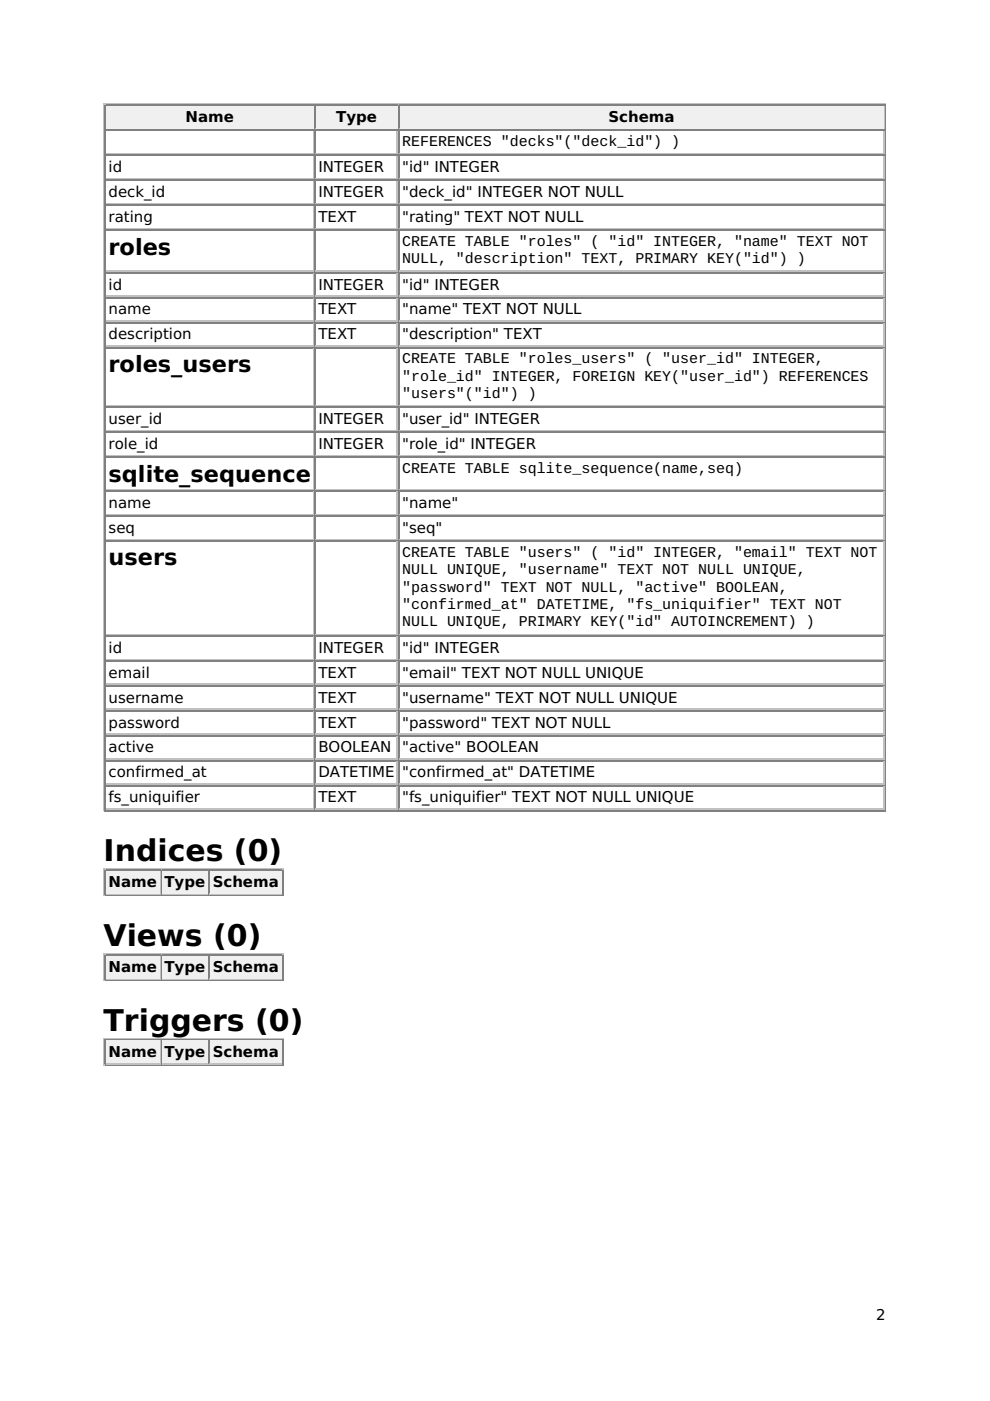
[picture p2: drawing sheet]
<svg xmlns="http://www.w3.org/2000/svg" width="210mm" height="297mm" viewBox="0 0 210 297" stroke-linecap="round" stroke-linejoin="round" font-family="sans-serif">
<defs><g id="words">
<g font-size="6.3">
<text x="22" y="182.6">Indices (0)</text>
<text x="22" y="200.6">Views (0)</text>
<text x="22" y="218.5">Triggers (0)</text>
</g>
<g font-size="4.8">
<text x="23" y="54">roles</text>
<text x="23" y="78.8">roles_users</text>
<text x="23" y="102.1">sqlite_sequence</text>
<text x="23" y="119.9">users</text>
</g>
<g font-size="3.2">
<text x="39.3" y="25.9">Name</text>
<text x="71.3" y="25.9">Type</text>
<text x="129" y="25.9">Schema</text>
<text x="85.3" y="31">REFERENCES &quot;decks&quot;(&quot;deck_id&quot;) )</text>
<text x="23" y="36.5">id</text>
<text x="23" y="41.8">deck_id</text>
<text x="67.5" y="36.5">INTEGER</text>
<text x="67.5" y="41.8">INTEGER</text>
<text x="85.3" y="36.5">&quot;id&quot; INTEGER</text>
<text x="85.3" y="41.8">&quot;deck_id&quot; INTEGER NOT NULL</text>
<text x="23" y="47.1">rating</text>
<text x="67.5" y="47.1">TEXT</text>
<text x="85.3" y="47.1">&quot;rating&quot; TEXT NOT NULL</text>
<text x="85.3" y="52.1">CREATE TABLE &quot;roles&quot; ( &quot;id&quot; INTEGER, &quot;name&quot; TEXT NOT</text>
<text x="85.3" y="55.8">NULL, &quot;description&quot; TEXT, PRIMARY KEY(&quot;id&quot;) )</text>
<text x="23" y="61.4">id</text>
<text x="67.5" y="61.4">INTEGER</text>
<text x="85.3" y="61.4">&quot;id&quot; INTEGER</text>
<text x="23" y="66.7">name</text>
<text x="23" y="72">description</text>
<text x="67.5" y="66.7">TEXT</text>
<text x="67.5" y="72">TEXT</text>
<text x="85.3" y="66.7">&quot;name&quot; TEXT NOT NULL</text>
<text x="85.3" y="72">&quot;description&quot; TEXT</text>
<text x="85.3" y="77">CREATE TABLE &quot;roles_users&quot; ( &quot;user_id&quot; INTEGER,</text>
<text x="85.3" y="80.7">&quot;role_id&quot; INTEGER, FOREIGN KEY(&quot;user_id&quot;) REFERENCES</text>
<text x="23" y="90">user_id</text>
<text x="67.5" y="90">INTEGER</text>
<text x="85.3" y="84.4">&quot;users&quot;(&quot;id&quot;) )</text>
<text x="85.3" y="90">&quot;user_id&quot; INTEGER</text>
<text x="23" y="95.2">role_id</text>
<text x="67.5" y="95.2">INTEGER</text>
<text x="85.3" y="95.2">&quot;role_id&quot; INTEGER</text>
<text x="85.3" y="100.3">CREATE TABLE sqlite_sequence(name,seq)</text>
<text x="23" y="107.7">name</text>
<text x="85.3" y="107.7">&quot;name&quot;</text>
<text x="23" y="113">seq</text>
<text x="85.3" y="113">&quot;seq&quot;</text>
<text x="85.3" y="118">CREATE TABLE &quot;users&quot; ( &quot;id&quot; INTEGER, &quot;email&quot; TEXT NOT</text>
<text x="85.3" y="121.7">NULL UNIQUE, &quot;username&quot; TEXT NOT NULL UNIQUE,</text>
<text x="85.3" y="125.4">&quot;password&quot; TEXT NOT NULL, &quot;active&quot; BOOLEAN,</text>
<text x="85.3" y="129.1">&quot;confirmed_at&quot; DATETIME, &quot;fs_uniquifier&quot; TEXT NOT</text>
<text x="85.3" y="132.8">NULL UNIQUE, PRIMARY KEY(&quot;id&quot; AUTOINCREMENT) )</text>
<text x="23" y="138.4">id</text>
<text x="23" y="143.7">email</text>
<text x="67.5" y="138.4">INTEGER</text>
<text x="67.5" y="143.7">TEXT</text>
<text x="85.3" y="138.4">&quot;id&quot; INTEGER</text>
<text x="85.3" y="143.7">&quot;email&quot; TEXT NOT NULL UNIQUE</text>
<text x="23" y="149">username</text>
<text x="67.5" y="149">TEXT</text>
<text x="85.3" y="149">&quot;username&quot; TEXT NOT NULL UNIQUE</text>
<text x="23" y="154.3">password</text>
<text x="67.5" y="154.3">TEXT</text>
<text x="85.3" y="154.3">&quot;password&quot; TEXT NOT NULL</text>
<text x="23" y="159.5">active</text>
<text x="67.5" y="159.5">BOOLEAN</text>
<text x="85.3" y="159.5">&quot;active&quot; BOOLEAN</text>
<text x="23" y="164.8">confirmed_at</text>
<text x="67.5" y="164.8">DATETIME</text>
<text x="85.3" y="164.8">&quot;confirmed_at&quot; DATETIME</text>
<text x="23" y="170.1">fs_uniquifier</text>
<text x="67.5" y="170.1">TEXT</text>
<text x="85.3" y="170.1">&quot;fs_uniquifier&quot; TEXT NOT NULL UNIQUE</text>
<text x="23" y="188.1">Name</text>
<text x="34.9" y="188.1">Type</text>
<text x="45.1" y="188.1">Schema</text>
<text x="23" y="206.1">Name</text>
<text x="34.9" y="206.1">Type</text>
<text x="45.1" y="206.1">Schema</text>
<text x="23" y="224.1">Name</text>
<text x="34.9" y="224.1">Type</text>
<text x="45.1" y="224.1">Schema</text>
<text x="185.7" y="279.9">2</text>
</g>
</g></defs>
<path d="M22.1 22v150M22.2 22.1h165.7M22.5 27.4h44.2M66.5 22.5v4.8" fill="none" stroke="#c0c0c0" stroke-width=".26"/>
<path d="M22.4 22.2v5.3M22.5 22.4h44.2M187.7 22.2v149.5M22.2 171.8h165.7" fill="none" stroke="#808080" stroke-width=".26"/>
<g fill="#f0f0f0">
<path d="M22.5 22.5h44v4.8h-44z"/>
<path d="M39.2 23h10.2v3.7h-10.2z"/>
</g>
<path d="M66.8 22.2v5.3M66.9 22.4h17.5" fill="none" stroke="#808080" stroke-width=".26"/>
<path d="M66.9 27.4h17.5M84.3 22.5v4.8" fill="none" stroke="#c0c0c0" stroke-width=".26"/>
<g fill="#f0f0f0">
<path d="M67 22.5h17.2v4.8h-17.2z"/>
<path d="M71.2 23h8.6v3.7h-8.6z"/>
</g>
<path d="M84.5 22.2v5.3M84.7 22.4h102.9" fill="none" stroke="#808080" stroke-width=".26"/>
<path d="M84.7 27.4h102.9M187.5 22.5v4.8" fill="none" stroke="#c0c0c0" stroke-width=".26"/>
<g fill="#f0f0f0">
<path d="M84.7 22.5h102.6v4.8h-102.6z"/>
<path d="M128.9 23h14v3.7h-14z"/>
</g>
<g fill="none" stroke="#808080" stroke-width=".26">
<path d="M22.4 27.5v144.2M22.5 27.6h44.2M22.5 32.9h44.2M22.5 38.2h44.2M66.8 27.5v144.2M66.9 27.6h17.5M66.9 32.9h17.5M66.9 38.2h17.5M84.5 27.5v144.2M84.7 27.6h102.9M84.7 32.9h102.9M84.7 38.2h102.9"/>
<path d="M22.5 43.5h44.2M22.5 48.8h44.2M22.5 57.8h44.2M66.9 43.5h17.5M66.9 48.8h17.5M66.9 57.8h17.5M84.7 43.5h102.9M84.7 48.8h102.9M84.7 57.8h102.9M22.5 63.1h44.2M22.5 68.4h44.2M22.5 73.7h44.2"/>
<path d="M66.9 63.1h17.5M66.9 68.4h17.5M66.9 73.7h17.5M84.7 63.1h102.9M84.7 68.4h102.9M84.7 73.7h102.9M22.5 86.4h44.2M22.5 91.7h44.2M22.5 97h44.2M66.9 86.4h17.5M66.9 91.7h17.5M66.9 97h17.5"/>
<path d="M84.7 86.4h102.9M84.7 91.7h102.9M84.7 97h102.9M22.5 104.1h44.2M22.5 109.4h44.2M22.5 114.7h44.2M66.9 104.1h17.5M66.9 109.4h17.5M66.9 114.7h17.5M84.7 104.1h102.9M84.7 109.4h102.9M84.7 114.7h102.9"/>
<path d="M22.5 134.8h44.2M66.9 134.8h17.5M84.7 134.8h102.9M22.5 140.1h44.2M22.5 145.4h44.2M22.5 150.7h44.2M22.5 156h44.2M66.9 140.1h17.5M66.9 145.4h17.5M66.9 150.7h17.5M66.9 156h17.5M84.7 140.1h102.9"/>
<path d="M84.7 145.4h102.9M84.7 150.7h102.9M84.7 156h102.9M22.5 161.3h44.2M22.5 166.6h44.2M66.9 161.3h17.5M66.9 166.6h17.5M84.7 161.3h102.9M84.7 166.6h102.9M22.2 189.8h37.9M22.4 184.4v5.3M22.5 184.5h11.6"/>
<path d="M59.9 184.4v5.3"/>
</g>
<g fill="none" stroke="#c0c0c0" stroke-width=".26">
<path d="M22.5 32.7h44.2M22.5 38h44.2M66.5 27.8v4.7M66.5 33.1v4.7M66.5 38.4v4.7M66.9 32.7h17.5M66.9 38h17.5M84.3 27.8v4.7M84.3 33.1v4.7M84.3 38.4v4.7M84.7 32.7h102.9M84.7 38h102.9"/>
<path d="M187.5 27.8v4.7M187.5 33.1v4.7M187.5 38.4v4.7M22.5 43.3h44.2M22.5 48.6h44.2M22.5 57.5h44.2M66.5 43.7v4.7M66.5 48.9v8.5M66.5 57.9v4.8M66.9 43.3h17.5M66.9 48.6h17.5M66.9 57.5h17.5"/>
<path d="M84.3 43.7v4.7M84.3 48.9v8.5M84.3 57.9v4.8M84.7 43.3h102.9M84.7 48.6h102.9M84.7 57.5h102.9M187.5 43.7v4.7M187.5 48.9v8.5M187.5 57.9v4.8M22.5 62.8h44.2M22.5 68.1h44.2M22.5 73.4h44.2"/>
<path d="M66.5 63.2v4.8M66.5 68.5v4.8M66.5 73.8v12.2M66.9 62.8h17.5M66.9 68.1h17.5M66.9 73.4h17.5M84.3 63.2v4.8M84.3 68.5v4.8M84.3 73.8v12.2M84.7 62.8h102.9M84.7 68.1h102.9M84.7 73.4h102.9"/>
<path d="M187.5 63.2v4.8M187.5 68.5v4.8M187.5 73.8v12.2M22.5 86.1h44.2M22.5 91.4h44.2M22.5 96.7h44.2M66.5 86.5v4.8M66.5 91.8v4.8M66.5 97.1v6.6M66.9 86.1h17.5M66.9 91.4h17.5M66.9 96.7h17.5"/>
<path d="M84.3 86.5v4.8M84.3 91.8v4.8M84.3 97.1v6.6M84.7 86.1h102.9M84.7 91.4h102.9M84.7 96.7h102.9M187.5 86.5v4.8M187.5 91.8v4.8M187.5 97.1v6.6M22.5 103.8h44.2M22.5 109.1h44.2M22.5 114.4h44.2"/>
<path d="M66.5 104.2v4.8M66.5 109.5v4.8M66.5 114.8v19.6M66.9 103.8h17.5M66.9 109.1h17.5M66.9 114.4h17.5M84.3 104.2v4.8M84.3 109.5v4.8M84.3 114.8v19.6M84.7 103.8h102.9M84.7 109.1h102.9M84.7 114.4h102.9"/>
<path d="M187.5 104.2v4.8M187.5 109.5v4.8M187.5 114.8v19.6M22.5 134.5h44.2M22.5 139.8h44.2M66.5 134.9v4.8M66.9 134.5h17.5M66.9 139.8h17.5M84.3 134.9v4.8M84.7 134.5h102.9M84.7 139.8h102.9M187.5 134.9v4.8"/>
<path d="M22.5 145.1h44.2M22.5 150.4h44.2M22.5 155.7h44.2M66.5 140.2v4.8M66.5 145.5v4.8M66.5 150.8v4.8M66.5 156.1v4.8M66.9 145.1h17.5M66.9 150.4h17.5M66.9 155.7h17.5M84.3 140.2v4.8M84.3 145.5v4.8"/>
<path d="M84.3 150.8v4.8M84.3 156.1v4.8M84.7 145.1h102.9M84.7 150.4h102.9M84.7 155.7h102.9M187.5 140.2v4.8M187.5 145.5v4.8M187.5 150.8v4.8M187.5 156.1v4.8M22.5 161h44.2M22.5 166.3h44.2M22.5 171.6h44.2"/>
<path d="M66.5 161.4v4.8M66.5 166.7v4.7M66.9 161h17.5M66.9 166.3h17.5M66.9 171.6h17.5M84.3 161.4v4.8M84.3 166.7v4.7M84.7 161h102.9M84.7 166.3h102.9M84.7 171.6h102.9M187.5 161.4v4.8M187.5 166.7v4.7"/>
<path d="M22.1 184.1v5.9M22.2 184.3h37.9M22.5 189.6h11.6M34 184.7v4.7"/>
</g>
<g fill="#f0f0f0">
<path d="M22.5 184.7h11.3v4.7h-11.3z"/>
<path d="M23 185.2h10.3v3.7h-10.3z"/>
</g>
<path d="M34.3 184.4v5.3M34.4 184.5h10" fill="none" stroke="#808080" stroke-width=".26"/>
<path d="M34.4 189.6h10M44.3 184.7v4.7" fill="none" stroke="#c0c0c0" stroke-width=".26"/>
<g fill="#f0f0f0">
<path d="M34.3 184.7h9.7v4.7h-9.7z"/>
<path d="M34.7 185.2h8.6v3.7h-8.6z"/>
</g>
<path d="M44.3 184.4v5.3M44.4 184.5h15.4" fill="none" stroke="#808080" stroke-width=".26"/>
<path d="M44.4 189.6h15.4M59.7 184.7v4.7" fill="none" stroke="#c0c0c0" stroke-width=".26"/>
<g fill="#f0f0f0">
<path d="M44.6 184.7h15v4.7h-15z"/>
<path d="M45 185.2h14v3.7h-14z"/>
</g>
<path d="M22.1 202.1v5.9M22.2 202.3h37.9M22.5 207.6h11.6M34 202.7v4.7" fill="none" stroke="#c0c0c0" stroke-width=".26"/>
<path d="M22.2 207.8h37.9M22.4 202.4v5.3M22.5 202.5h11.6M59.9 202.4v5.3" fill="none" stroke="#808080" stroke-width=".26"/>
<g fill="#f0f0f0">
<path d="M22.5 202.7h11.3v4.7h-11.3z"/>
<path d="M23 203.2h10.3v3.7h-10.3z"/>
</g>
<path d="M34.3 202.4v5.3M34.4 202.5h10" fill="none" stroke="#808080" stroke-width=".26"/>
<path d="M34.4 207.6h10M44.3 202.7v4.7" fill="none" stroke="#c0c0c0" stroke-width=".26"/>
<g fill="#f0f0f0">
<path d="M34.3 202.7h9.7v4.7h-9.7z"/>
<path d="M34.7 203.2h8.6v3.7h-8.6z"/>
</g>
<path d="M44.3 202.4v5.3M44.4 202.5h15.4" fill="none" stroke="#808080" stroke-width=".26"/>
<path d="M44.4 207.6h15.4M59.7 202.7v4.7" fill="none" stroke="#c0c0c0" stroke-width=".26"/>
<g fill="#f0f0f0">
<path d="M44.6 202.7h15v4.7h-15z"/>
<path d="M45 203.2h14v3.7h-14z"/>
</g>
<path d="M22.1 220.1v5.9M22.2 220.3h37.9M22.5 225.6h11.6M34 220.7v4.7" fill="none" stroke="#c0c0c0" stroke-width=".26"/>
<path d="M22.2 225.8h37.9M22.4 220.4v5.3M22.5 220.5h11.6M59.9 220.4v5.3" fill="none" stroke="#808080" stroke-width=".26"/>
<g fill="#f0f0f0">
<path d="M22.5 220.7h11.3v4.7h-11.3z"/>
<path d="M23 221.2h10.3v3.7h-10.3z"/>
</g>
<path d="M34.3 220.4v5.3M34.4 220.5h10" fill="none" stroke="#808080" stroke-width=".26"/>
<path d="M34.4 225.6h10M44.3 220.7v4.7" fill="none" stroke="#c0c0c0" stroke-width=".26"/>
<g fill="#f0f0f0">
<path d="M34.3 220.7h9.7v4.7h-9.7z"/>
<path d="M34.7 221.2h8.6v3.7h-8.6z"/>
</g>
<path d="M44.3 220.4v5.3M44.4 220.5h15.4" fill="none" stroke="#808080" stroke-width=".26"/>
<path d="M44.4 225.6h15.4M59.7 220.7v4.7" fill="none" stroke="#c0c0c0" stroke-width=".26"/>
<g fill="#f0f0f0">
<path d="M44.6 220.7h15v4.7h-15z"/>
<path d="M45 221.2h14v3.7h-14z"/>
</g>
<use href="#words"/>
</svg>
